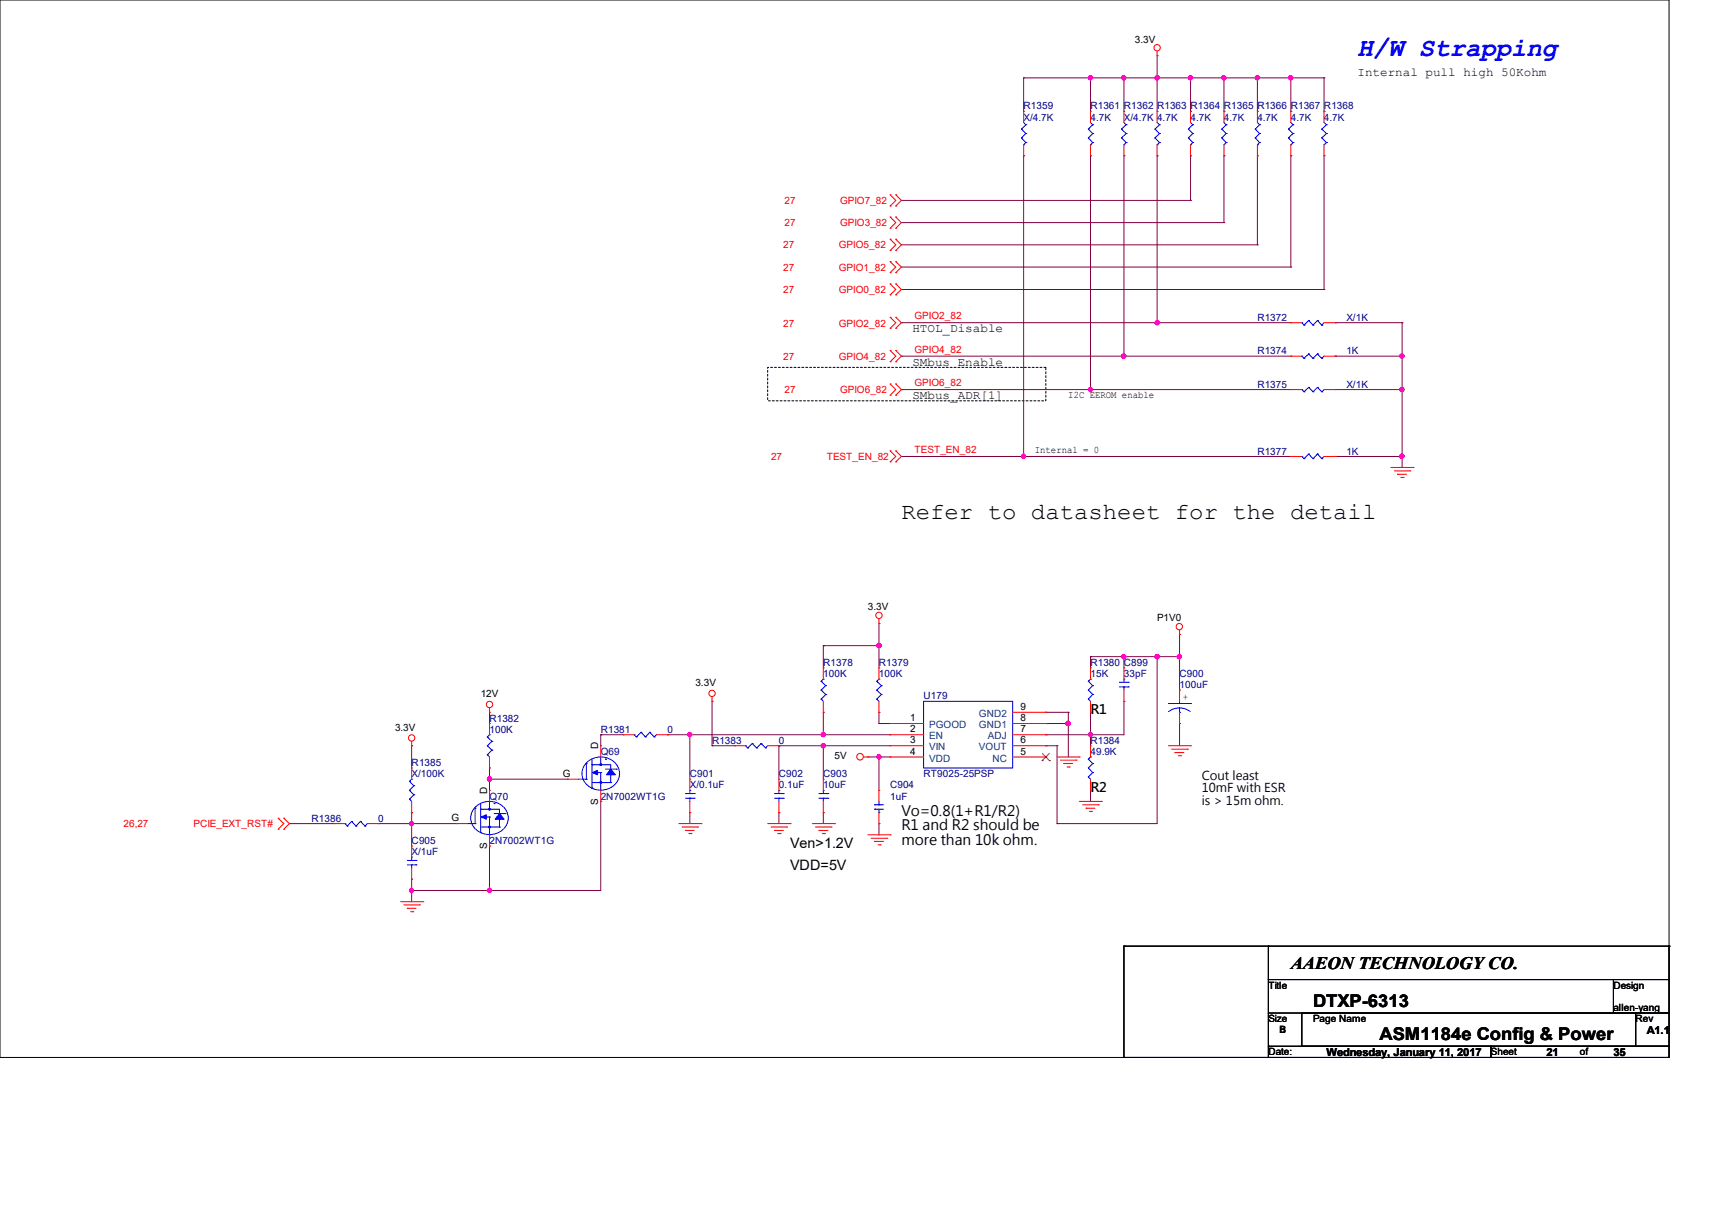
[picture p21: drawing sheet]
<svg xmlns="http://www.w3.org/2000/svg" width="297mm" height="210mm" viewBox="0 0 297 210" stroke-linecap="round" stroke-linejoin="round" font-family="sans-serif">
<defs><g id="words">
<text font-size="4.6" fill="#00f" x="235.5" y="9.7">H/W Strapping</text>
<text font-size="4" x="156.4" y="90.1">Refer to datasheet for the detail</text>
<g font-size="3">
<text x="223.9" y="168">AAEON TECHNOLOGY CO.</text>
<text x="227.8" y="174.6">DTXP-6313</text>
<text x="239.4" y="180.4">ASM1184e Config &amp; Power</text>
</g>
<g font-size="2.5">
<text x="156.4" y="141.5">Vo=0.8(1+R1/R2)</text>
<text x="156.4" y="144">R1 and R2 should be</text>
<text x="137.1" y="147">Ven&gt;1.2V</text>
<text x="156.4" y="146.5">more than 10k ohm.</text>
<text x="137.1" y="150.9">VDD=5V</text>
</g>
<g font-size="2.3">
<text x="189.2" y="123.9">R1</text>
<text x="189.2" y="137.4">R2</text>
</g>
<g font-size="2.1">
<text x="235.5" y="13.2">Internal pull high 50Kohm</text>
<text x="158.3" y="57.6">HTOL_Disable</text>
<text x="158.3" y="63.4">SMbus Enable</text>
<text x="158.3" y="69.2">SMbus_ADR[1]</text>
<text x="208.5" y="135.3">Cout least</text>
<text x="208.5" y="137.4">10mF with ESR</text>
<text x="208.5" y="139.5">is &gt; 15m ohm.</text>
</g>
<g font-size="1.9">
<text x="285.7" y="179.4">A1.1</text>
<text x="230.1" y="183.2">Wednesday, January 11, 2017</text>
<text x="268.3" y="183.2">21</text>
<text x="279.9" y="183.2">35</text>
</g>
<g font-size="1.7">
<text x="196.9" y="7.4">3.3V</text>
<text x="185.3" y="69">I2C EEROM enable</text>
<text x="179.5" y="78.6">Internal = 0</text>
<text x="150.6" y="105.8">3.3V</text>
<text x="200.7" y="107.8">P1V0</text>
<text x="120.6" y="119">3.3V</text>
<text x="83.4" y="120.9">12V</text>
<text x="157.9" y="125">1</text>
<text x="177" y="123.1">9</text>
<text x="177" y="125">8</text>
<text x="68.5" y="126.7">3.3V</text>
<text x="103.8" y="129.9" transform="rotate(-90 103.8 129.9)">D</text>
<text x="144.8" y="131.7">5V</text>
<text x="157.9" y="127">2</text>
<text x="157.9" y="128.9">3</text>
<text x="157.9" y="130.8">4</text>
<text x="177" y="127">7</text>
<text x="177" y="128.9">6</text>
<text x="177" y="130.8">5</text>
<text x="84.5" y="137.6" transform="rotate(-90 84.5 137.6)">D</text>
<text x="97.7" y="134.7">G</text>
<text x="78.4" y="142.4">G</text>
<text x="103.8" y="139.6" transform="rotate(-90 103.8 139.6)">S</text>
<text x="84.5" y="147.3" transform="rotate(-90 84.5 147.3)">S</text>
<text x="220" y="171.5">Title</text>
<text x="279.9" y="171.5">Design</text>
<text x="220" y="177.3">Size</text>
<text x="222" y="179.2">B</text>
<text x="227.8" y="177.3">Page Name</text>
<text x="279.9" y="175.3">allen-yang</text>
<text x="283.8" y="177.3">Rev</text>
<text x="220" y="183">Date:</text>
<text x="258.6" y="183">Sheet</text>
<text x="274.1" y="183">of</text>
</g>
<g font-size="1.7" fill="#000080">
<text x="177.6" y="19">R1359</text>
<text x="177.6" y="20.9">X/4.7K</text>
<text x="189.2" y="19">R1361 R1362 R1363 R1364 R1365 R1366 R1367 R1368</text>
<text x="189.2" y="20.9">4.7K</text>
<text x="195" y="20.9">X/4.7K 4.7K</text>
<text x="206.5" y="20.9">4.7K</text>
<text x="212.3" y="20.9">4.7K</text>
<text x="218.1" y="20.9">4.7K</text>
<text x="223.9" y="20.9">4.7K</text>
<text x="229.7" y="20.9">4.7K</text>
<text x="218.1" y="55.7">R1372</text>
<text x="233.6" y="55.7">X/1K</text>
<text x="218.1" y="61.5">R1374</text>
<text x="233.6" y="61.5">1K</text>
<text x="218.1" y="67.2">R1375</text>
<text x="233.6" y="67.2">X/1K</text>
<text x="218.1" y="78.8">R1377</text>
<text x="233.6" y="78.8">1K</text>
<text x="142.8" y="115.5">R1378</text>
<text x="142.8" y="117.4">100K</text>
<text x="152.5" y="115.5">R1379</text>
<text x="152.5" y="117.4">100K</text>
<text x="189.2" y="115.5">R1380 C899</text>
<text x="189.2" y="117.4">15K</text>
<text x="195" y="117.4">33pF</text>
<text x="204.6" y="117.4">C900</text>
<text x="204.6" y="119.4">100uF</text>
<text x="84.9" y="125.1">R1382</text>
<text x="160.2" y="121.3">U179</text>
<text x="84.9" y="127.1">100K</text>
<text x="104.2" y="127.1">R1381</text>
<text x="104.2" y="130.9">Q69</text>
<text x="115.8" y="127.1">0</text>
<text x="123.5" y="129">R1383</text>
<text x="135.1" y="129">0</text>
<text x="189.2" y="129">R1384</text>
<text x="189.2" y="130.9">49.9K</text>
<text x="71.4" y="132.9">R1385</text>
<text x="71.4" y="134.8">X/100K</text>
<text x="119.7" y="134.8">C901</text>
<text x="119.7" y="136.7">X/0.1uF</text>
<text x="135.1" y="134.8">C902</text>
<text x="135.1" y="136.7">0.1uF</text>
<text x="142.8" y="134.8">C903</text>
<text x="142.8" y="136.7">10uF</text>
<text x="154.4" y="136.7">C904</text>
<text x="160.2" y="134.8">RT9025-25PSP</text>
<text x="54.1" y="142.5">R1386</text>
<text x="65.6" y="142.5">0</text>
<text x="84.9" y="138.7">Q70</text>
<text x="104.2" y="138.7">2N7002WT1G</text>
<text x="154.4" y="138.7">1uF</text>
<text x="71.4" y="146.4">C905</text>
<text x="71.4" y="148.3">X/1uF</text>
<text x="84.9" y="146.4">2N7002WT1G</text>
</g>
<g font-size="1.7" fill="#f00">
<text x="136.1" y="35.4">27</text>
<text x="145.7" y="35.4">GPIO7_82</text>
<text x="136.1" y="39.2">27</text>
<text x="145.7" y="39.2">GPIO3_82</text>
<text x="135.9" y="43.1">27</text>
<text x="135.9" y="47">27</text>
<text x="145.5" y="43.1">GPIO5_82</text>
<text x="145.5" y="47">GPIO1_82</text>
<text x="135.9" y="50.8">27</text>
<text x="145.5" y="50.8">GPIO0_82</text>
<text x="135.9" y="56.6">27</text>
<text x="145.5" y="56.6">GPIO2_82</text>
<text x="158.7" y="55.4">GPIO2_82</text>
<text x="135.9" y="62.4">27</text>
<text x="145.5" y="62.4">GPIO4_82</text>
<text x="158.7" y="61.2">GPIO4_82</text>
<text x="136.1" y="68.2">27</text>
<text x="145.7" y="68.2">GPIO6_82</text>
<text x="158.7" y="67">GPIO6_82</text>
<text x="133.8" y="79.8">27</text>
<text x="143.4" y="79.8">TEST_EN_82</text>
<text x="158.7" y="78.6">TEST_EN_82</text>
<text x="21.4" y="143.5">26,27</text>
<text x="33.6" y="143.5">PCIE_EXT_RST#</text>
</g>
<g font-size="1.7" fill="#004080">
<text x="169.8" y="124.3">GND2</text>
<text x="161.2" y="126.3">PGOOD</text>
<text x="161.2" y="128.2">EN</text>
<text x="161.2" y="130.1">VIN</text>
<text x="169.8" y="126.3">GND1</text>
<text x="169.8" y="130.1">VOUT</text>
<text x="171.4" y="128.2">ADJ</text>
<text x="161.2" y="132.1">VDD</text>
<text x="172.2" y="132.1">NC</text>
</g>
<text font-size="1.7" fill="#00f" x="205.2" y="121.5">+</text>
</g></defs>
<g fill="none" stroke="#000" stroke-width=".17">
<path d="M0 0h289.6v183.4h-289.6zM195 164.1h.1M195 164.1h94.6M195 164.1v19.3M220 169.9h69.6v5.8h-69.6zM220 164.1h.1M220 164.1v5.8M220 175.7v5.7M225.8 175.7h58v5.7h-58zM279.9 175.7h.1M279.9 169.9v5.8M283.8 175.7h5.8v5.7h-5.8z"/>
<path d="M289.6 164.1h.1M195 183.4h.1M220 181.4h38.7v2h-38.7zM220 181.4h.1M220 183.4h.1M258.7 181.4h30.9v2h-30.9z"/>
</g>
<path d="M133.2 63.7h48.2v5.8h-48.2z" fill="none" stroke="#000" stroke-width=".17" stroke-dasharray=".3"/>
<g fill="none" stroke="#800040" stroke-width=".17">
<path d="M177.6 13.5h.1M177.6 13.5h52.1M177.6 13.5v5.8M189.2 13.5h.1M189.2 13.5v5.8M195 13.5h.1M195 13.5v5.8M200.7 13.5h.1M200.7 9.7h.1M200.7 9.7v9.6M206.5 19.3h.1M206.5 13.5h.1"/>
<path d="M206.5 13.5v5.8M212.3 19.3h.1M212.3 13.5h.1M212.3 13.5v5.8M218.1 19.3h.1M218.1 13.5h.1M218.1 13.5v5.8M223.9 13.5h.1M223.9 19.3h.1M223.9 13.5v5.8M229.7 19.3h.1M229.7 13.5h.1"/>
<path d="M229.7 13.5v5.8M156.4 34.8h50.1M156.4 38.6h55.9M177.6 27h.1M177.6 27v52.2M189.2 27h.1M189.2 27v40.6M195 27h.1M195 27v34.8M200.7 27h.1M200.7 27v29M206.5 34.8h.1"/>
<path d="M206.5 27h.1M206.5 27v7.8M212.3 38.6h.1M212.3 27h.1M212.3 27v11.6M218.1 27h.1M218.1 27v15.5M223.9 27h.1M223.9 27v19.3M229.7 27h.1M229.7 27v23.2M156.4 56h.1"/>
<path d="M156.4 42.5h61.7M156.4 46.3h67.5M156.4 50.2h73.3M156.4 56h67.5M200.7 56h.1M218.1 42.5h.1M223.9 46.3h.1M229.7 50.2h.1M231.6 56h.1M231.6 56h11.6M243.2 56h.1M243.2 56v25.1"/>
<path d="M156.4 67.6h.1M156.4 61.8h.1M156.4 79.2h.1M156.4 67.6h67.5M156.4 79.2h67.5M156.4 61.8h67.5M177.6 79.2h.1M189.2 67.6h.1M195 61.8h.1M231.6 79.2h.1M231.6 67.6h.1M231.6 61.8h.1"/>
<path d="M231.6 67.6h11.6M231.6 79.2h11.6M231.6 61.8h11.6M243.2 61.8h.1M243.2 79.2h.1M142.8 112h.1M142.8 112v3.8M142.8 112h9.7M152.5 112h.1M152.5 108.1h.1M152.5 108.1v7.7M189.2 113.9h.1"/>
<path d="M189.2 113.9h15.4M189.2 113.9v1.9M195 113.9h.1M195 113.9v1.9M200.7 113.9h.1M200.7 113.9v28.9h-17.3M204.6 110h.1M204.6 113.9h.1M204.6 110v9.7M71.4 129.3h.1M71.4 129.3v3.9M84.9 135.1h.1"/>
<path d="M84.9 133.2h.1M84.9 123.5h.1M84.9 135.1h13.6M84.9 123.5v2M84.9 133.2v3.9M104.2 127.4h.1M104.2 139h.1M104.2 127.4h3.9M104.2 127.4v1.9M104.2 139v15.4h-32.8M115.8 127.4h.1M115.8 127.4h38.6"/>
<path d="M119.7 127.4h.1M119.7 127.4v7.7M123.5 129.3h.1M123.5 121.6h.1M123.5 129.3h3.9M123.5 121.6v7.7M135.1 129.3h.1M135.1 129.3v5.8M135.1 129.3h19.3M142.8 123.5h.1M142.8 129.3h.1M142.8 127.4h.1"/>
<path d="M142.8 123.5v3.9M142.8 129.3v5.8M150.6 131.3h.1M150.6 131.3h3.8M152.5 123.5h.1M152.5 131.3h.1M152.5 125.5h.1M152.5 123.5v2M152.5 131.3v5.8M152.5 125.5h1.9M181.4 127.4h.1M181.4 123.5h.1"/>
<path d="M181.4 125.5h.1M181.4 129.3h.1M181.4 129.3h2M181.4 123.5h3.9M181.4 125.5h3.9M183.4 129.3h.1M183.4 129.3v13.5M185.3 125.5h.1M185.3 123.5h.1M185.3 123.5v7.8M189.2 123.5h.1M189.2 127.4h.1"/>
<path d="M189.2 137.1h.1M189.2 123.5v5.8M189.2 137.1v1.9M195 121.6h.1M195 121.6v5.8h-13.6M204.6 125.5h.1M204.6 125.5v3.8M50.2 142.8h.1M50.2 142.8h7.7M65.6 142.8h.1M65.6 142.8h13.6M71.4 154.4h.1"/>
<path d="M71.4 140.9h.1M71.4 152.5h.1M71.4 142.8h.1M71.4 140.9v5.8M71.4 152.5v3.9M84.9 154.4h.1M84.9 146.7h.1M84.9 146.7v7.7M119.7 140.9h.1M119.7 140.9v1.9M135.1 140.9h.1M135.1 140.9v1.9"/>
<path d="M142.8 140.9h.1M142.8 140.9v1.9M152.5 142.8h.1M152.5 142.8v2M183.4 142.8h.1"/>
</g>
<g fill="#f0f" stroke="#f0f" stroke-width=".17">
<circle cx="218.1" cy="13.5" r=".37"/>
<circle cx="223.9" cy="13.5" r=".38"/>
<circle cx="119.6" cy="127.4" r=".37"/>
<circle cx="152.5" cy="131.3" r=".38"/>
<circle cx="189.2" cy="127.4" r=".37"/>
<circle cx="142.8" cy="129.3" r=".38"/>
<circle cx="185.3" cy="125.5" r=".38"/>
<circle cx="204.6" cy="113.9" r=".38"/>
<circle cx="200.7" cy="113.9" r=".38"/>
<circle cx="194.9" cy="113.9" r=".38"/>
<circle cx="152.5" cy="112" r=".38"/>
<circle cx="206.5" cy="13.5" r=".37"/>
<circle cx="212.3" cy="13.5" r=".37"/>
<circle cx="142.8" cy="127.4" r=".38"/>
<circle cx="84.9" cy="135.1" r=".38"/>
<circle cx="71.4" cy="142.8" r=".37"/>
<circle cx="84.9" cy="154.4" r=".38"/>
<circle cx="71.4" cy="154.4" r=".37"/>
<circle cx="189.2" cy="67.5" r=".37"/>
<circle cx="194.9" cy="61.7" r=".38"/>
<circle cx="189.2" cy="13.5" r=".37"/>
<circle cx="200.7" cy="13.5" r=".38"/>
<circle cx="177.6" cy="79.1" r=".37"/>
<circle cx="243.2" cy="61.7" r=".38"/>
<circle cx="200.7" cy="56" r=".38"/>
<circle cx="194.9" cy="13.5" r=".38"/>
<circle cx="243.2" cy="67.5" r=".38"/>
<circle cx="243.2" cy="79.1" r=".38"/>
</g>
<g fill="none" stroke="#f00" stroke-width=".17">
<path d="M177.6 19.3h.1M177.6 19.3v2M189.2 19.3h.1M189.2 19.3v2M195 19.3h.1M195 19.3v2M200.7 9.7h.1M200.7 19.3h.1M200.7 8.9v.8M200.7 19.3v2M206.5 19.3h.1M206.5 19.3v2"/>
<path d="M212.3 19.3h.1M212.3 19.3v2M218.1 19.3h.1M218.1 19.3v2M223.9 19.3h.1M223.9 19.3v2M229.7 19.3h.1M229.7 19.3v2M154.4 39.6h.1M154.4 37.6h.1M154.4 35.7h.1M154.4 33.8h.1"/>
<path d="M154.4 37.6l1 1-1 1M154.4 33.8l1 1-1 .9M155.4 37.6h.1M155.4 39.6h.1M155.4 33.8h.1M155.4 35.7h.1M155.4 37.6l1 1-1 1M155.4 33.8l1 1-1 .9M177.6 27h.1M177.6 25.1v1.9M189.2 27h.1M189.2 25.1v1.9"/>
<path d="M195 27h.1M195 25.1v1.9M200.7 27h.1M200.7 25.1v1.9M206.5 27h.1M206.5 25.1v1.9M212.3 27h.1M212.3 25.1v1.9M218.1 27h.1M218.1 25.1v1.9M223.9 27h.1M223.9 25.1v1.9"/>
<path d="M229.7 27h.1M229.7 25.1v1.9M154.4 56.9h.1M154.4 55h.1M154.4 51.1h.1M154.4 49.2h.1M154.4 43.4h.1M154.4 41.5h.1M154.4 47.3h.1M154.4 45.4h.1M154.4 55l1 1-1 .9M154.4 49.2l1 1-1 .9"/>
<path d="M154.4 41.5l1 1-1 .9M154.4 45.4l1 .9-1 1M155.4 55h.1M155.4 56.9h.1M155.4 49.2h.1M155.4 51.1h.1M155.4 41.5h.1M155.4 43.4h.1M155.4 45.4h.1M155.4 47.3h.1M155.4 55l1 1-1 .9M155.4 49.2l1 1-1 .9"/>
<path d="M155.4 41.5l1 1-1 .9M155.4 45.4l1 .9-1 1M223.9 56h.1M223.9 56h1.9M229.7 56h1.9M231.6 56h.1M154.4 62.7h.1M154.4 60.8h.1M154.4 68.5h.1M154.4 66.6h.1M154.4 78.2h.1M154.4 60.8l1 1-1 .9"/>
<path d="M154.4 66.6l1 1-1 .9M154.4 78.2l1 1-1 .9M155.4 60.8h.1M155.4 62.7h.1M155.4 66.6h.1M155.4 68.5h.1M155.4 78.2h.1M155.4 60.8l1 1-1 .9M155.4 66.6l1 1-1 .9M155.4 78.2l1 1-1 .9M223.9 61.8h.1M223.9 79.2h.1"/>
<path d="M223.9 67.6h.1M223.9 61.8h1.9M223.9 79.2h1.9M223.9 67.6h1.9M229.7 61.8h1.9M229.7 79.2h1.9M229.7 67.6h1.9M231.6 61.8h.1M231.6 79.2h.1M231.6 67.6h.1M154.4 80.1h.1M155.4 80.1h.1"/>
<path d="M241.3 81.1h3.9M241.9 81.7h2.7M242.4 82.3h.1M242.4 82.3h1.6M243 82.8h.4M243.4 82.8h.1M244.6 81.7h.1M245.2 81.1h.1M142.8 115.8h.1M142.8 115.8v2M152.5 108.1h.1M152.5 115.8h.1"/>
<path d="M152.5 107.3v.8M152.5 115.8v2M189.2 115.8h.1M189.2 115.8v2M195 115.8h.1M195 115.8v2M195 119.7v1.9M204.6 110h.1M204.6 119.7h.1M204.6 109.3v.7M204.6 119.7v1.9M71.4 129.3h.1"/>
<path d="M71.4 133.2h.1M71.4 128.6v.7M71.4 133.2v1.9M71.4 139v1.9M84.9 123.5h.1M84.9 137.1h.1M84.9 133.2h.1M84.9 125.5h.1M84.9 122.8v.7M84.9 125.5v1.9M84.9 131.3v1.9M84.9 137.1v1.9"/>
<path d="M98.5 135.1h.1M98.5 135.1h1.9M104.2 129.3h.1M104.2 139h.1M104.2 129.3v2M104.2 137.1v1.9M108.1 127.4h.1M108.1 127.4h1.9M113.9 127.4h1.9M115.8 127.4h.1M119.7 135.1h.1M119.7 135.1v2"/>
<path d="M119.7 139v1.9M123.5 121.6h.1M123.5 120.9v.7M127.4 129.3h.1M127.4 129.3h1.9M133.2 129.3h1.9M135.1 129.3h.1M135.1 135.1h.1M135.1 135.1v2M135.1 139v1.9M142.8 135.1h.1M142.8 123.5h.1"/>
<path d="M142.8 121.6v1.9M142.8 135.1v2M142.8 139v1.9M149.8 131.3h.8M150.6 131.3h.1M152.5 137.1h.1M152.5 123.5h.1M152.5 121.6v1.9M152.5 137.1v1.9M154.4 125.5h.1M154.4 127.4h.1M154.4 129.3h.1"/>
<path d="M154.4 131.3h.1M154.4 131.3h5.8M154.4 129.3h5.8M154.4 125.5h5.8M154.4 127.4h5.8M175.7 131.3h5.7M175.7 129.3h5.7M175.7 125.5h5.7M175.7 127.4h5.7M175.7 123.5h5.7M181.4 123.5h.1M181.4 125.5h.1"/>
<path d="M181.4 127.4h.1M181.4 129.3h.1M181.4 131.3h.1M183.4 131.3h3.8M184 131.8h2.7M184.5 132.4h.1M184.5 132.4h1.6M185.1 133h.4M185.5 133h.1M186.7 131.8h.1M187.2 131.3h.1M187.2 139h3.9"/>
<path d="M187.8 139.6h2.7M189.2 137.1h.1M189.2 129.3h.1M189.2 123.5h.1M189.2 121.6v1.9M189.2 129.3v2M189.2 135.1v2M190.5 139.6h.1M191.1 139h.1M195 121.6h.1M202.7 129.3h3.8M203.3 129.9h2.7"/>
<path d="M203.8 130.5h.1M203.8 130.5h1.6M204.4 131.1h.4M204.6 125.5h.1M204.6 123.5v2M204.8 131.1h.1M206 129.9h.1M206.5 129.3h.1M48.3 143.8h.1M48.3 141.9h.1M48.3 141.9l.9 .9-.9 1M49.2 141.9h.1"/>
<path d="M49.2 143.8h.1M49.2 141.9l1 .9-1 1M57.9 142.8h.1M57.9 142.8h2M63.7 142.8h1.9M65.6 142.8h.1M69.5 156.4h3.9M70.1 156.9h2.7M70.7 157.5h.1M70.7 157.5h1.5M71.2 158.1h.4M71.4 140.9h.1"/>
<path d="M71.4 152.5h.1M71.4 146.7h.1M71.4 146.7v1.9M71.4 150.6v1.9M71.6 158.1h.1M72.8 156.9h.1M73.4 156.4h.1M79.2 142.8h.1M79.2 142.8h1.9M84.9 146.7h.1M84.9 144.8v1.9M117.8 142.8h3.8"/>
<path d="M118.3 143.4h2.7M118.9 144h.1M118.9 144h1.5M119.5 144.6h.4M119.7 140.9h.1M119.9 144.6h.1M121 143.4h.1M121.6 142.8h.1M133.2 142.8h3.9M133.8 143.4h2.7M134.4 144h.1M134.4 144h1.5"/>
<path d="M134.9 144.6h.4M135.1 140.9h.1M135.3 144.6h.1M136.5 143.4h.1M137.1 142.8h.1M140.9 142.8h3.9M141.5 143.4h2.7M142.1 144h.1M142.1 144h1.5M142.7 144.6h.3M142.8 140.9h.1M143 144.6h.1"/>
<path d="M144.2 143.4h.1M144.8 142.8h.1M150.6 144.8h3.8M151.1 145.4h2.7M151.7 145.9h.1M151.7 145.9h1.6M152.3 146.5h.4M152.5 142.8h.1M152.5 140.9v1.9M152.7 146.5h.1M153.8 145.4h.1M154.4 144.8h.1"/>
<path d="M188.4 140.2h.1M188.4 140.2h1.5M189 140.7h.4M189.4 140.7h.1"/>
<circle cx="200.7" cy="8.3" r=".55"/>
<circle cx="152.5" cy="106.7" r=".55"/>
<circle cx="204.6" cy="108.7" r=".55"/>
<circle cx="71.4" cy="128" r=".55"/>
<circle cx="84.9" cy="122.2" r=".55"/>
<circle cx="123.5" cy="120.2" r=".55"/>
<circle cx="149.2" cy="131.2" r=".57"/>
</g>
<g fill="none" stroke="#00f" stroke-width=".17">
<path d="M177.2 22.4h.1M177.2 23.9h.1M177.2 23.9l.8 .8M177.2 22.4l.8 .8M177.6 25.1h.1M177.6 21.3l.4 .3M178 24.7h.1M178 21.6h.1M178 23.2h.1M178 24.7l-.4 .4M178 21.6l-.8 .8M178 23.2l-.8 .7"/>
<path d="M188.8 22.4h.1M188.8 23.9h.1M188.8 23.9l.8 .8M188.8 22.4l.8 .8M189.2 25.1h.1M189.2 21.3l.4 .3M189.6 24.7h.1M189.6 21.6h.1M189.6 23.2h.1M189.6 24.7l-.4 .4M189.6 21.6l-.8 .8M189.6 23.2l-.8 .7"/>
<path d="M194.6 22.4h.1M194.6 23.9h.1M194.6 23.9l.8 .8M194.6 22.4l.8 .8M195 25.1h.1M195 21.3l.4 .3M195.4 24.7h.1M195.4 21.6h.1M195.4 23.2h.1M195.4 24.7l-.4 .4M195.4 21.6l-.8 .8M195.4 23.2l-.8 .7"/>
<path d="M200.4 22.4h.1M200.4 23.9h.1M200.4 23.9l.8 .8M200.4 22.4l.8 .8M200.7 25.1h.1M200.7 21.3l.5 .3M201.2 24.7h.1M201.2 21.6h.1M201.2 23.2h.1M201.2 24.7l-.5 .4M201.2 21.6l-.8 .8M201.2 23.2l-.8 .7"/>
<path d="M206.2 22.4h.1M206.2 23.9h.1M206.2 23.9l.7 .8M206.2 22.4l.7 .8M206.5 25.1h.1M206.5 21.3l.4 .3M206.9 24.7h.1M206.9 21.6h.1M206.9 23.2h.1M206.9 24.7l-.4 .4M206.9 21.6l-.7 .8M206.9 23.2l-.7 .7"/>
<path d="M212 22.4h.1M212 23.9h.1M212 23.9l.7 .8M212 22.4l.7 .8M212.3 25.1h.1M212.3 21.3l.4 .3M212.7 24.7h.1M212.7 21.6h.1M212.7 23.2h.1M212.7 24.7l-.4 .4M212.7 21.6l-.7 .8M212.7 23.2l-.7 .7"/>
<path d="M217.8 22.4h.1M217.8 23.9h.1M217.8 23.9l.7 .8M217.8 22.4l.7 .8M218.1 25.1h.1M218.1 21.3l.4 .3M218.5 24.7h.1M218.5 21.6h.1M218.5 23.2h.1M218.5 24.7l-.4 .4M218.5 21.6l-.7 .8M218.5 23.2l-.7 .7"/>
<path d="M223.5 22.4h.1M223.5 23.9h.1M223.5 23.9l.8 .8M223.5 22.4l.8 .8M223.9 25.1h.1M223.9 21.3l.4 .3M224.3 24.7h.1M224.3 21.6h.1M224.3 23.2h.1M224.3 24.7l-.4 .4M224.3 21.6l-.8 .8M224.3 23.2l-.8 .7"/>
<path d="M229.3 22.4h.1M229.3 23.9h.1M229.3 23.9l.8 .8M229.3 22.4l.8 .8M229.7 25.1h.1M229.7 21.3l.4 .3M230.1 24.7h.1M230.1 21.6h.1M230.1 23.2h.1M230.1 24.7l-.4 .4M230.1 21.6l-.8 .8M230.1 23.2l-.8 .7"/>
<path d="M225.8 56h.1M225.8 56l.4 .4M226.2 56.4h.1M227 55.6h.1M227 55.6l-.8 .8M227 55.6l.8 .8M227.8 56.4h.1M228.6 55.6h.1M228.6 55.6l.7 .8M228.6 55.6l-.8 .8M229.3 56.4h.1M229.7 56l-.4 .4"/>
<path d="M225.8 61.8h.1M225.8 79.2h.1M225.8 67.6h.1M225.8 61.8l.4 .3M225.8 79.2l.4 .3M225.8 67.6l.4 .3M226.2 62.1h.1M226.2 79.5h.1M226.2 67.9h.1M227 61.4h.1M227 78.7h.1M227 67.2h.1"/>
<path d="M227 61.4l-.8 .7M227 61.4l.8 .7M227 78.7l-.8 .8M227 78.7l.8 .8M227 67.2l-.8 .7M227 67.2l.8 .7M227.8 62.1h.1M227.8 79.5h.1M227.8 67.9h.1M228.6 61.4h.1M228.6 78.7h.1M228.6 67.2h.1"/>
<path d="M228.6 61.4l.7 .7M228.6 61.4l-.8 .7M228.6 78.7l.7 .8M228.6 78.7l-.8 .8M228.6 67.2l.7 .7M228.6 67.2l-.8 .7M229.3 62.1h.1M229.3 79.5h.1M229.3 67.9h.1M229.7 61.8l-.4 .3M229.7 79.2l-.4 .3M229.7 67.6l-.4 .3"/>
<path d="M142.5 118.2h.1M142.5 119.7h.1M142.5 118.2l.8 .7M142.5 119.7l.8 .7M142.8 117.8h.1M142.8 117.8l-.3 .4M143.3 118.9h.1M143.3 118.9l-.8 .8M152.1 118.2h.1M152.1 119.7h.1M152.1 118.2l.8 .7M152.1 119.7l.8 .7"/>
<path d="M152.5 117.8h.1M152.5 117.8l-.4 .4M152.9 118.9h.1M152.9 118.9l-.8 .8M188.8 118.2h.1M188.8 119.7h.1M188.8 118.2l.8 .7M188.8 119.7l.8 .7M189.2 117.8h.1M189.2 117.8l-.4 .4M189.6 118.9h.1M189.6 118.9l-.8 .8"/>
<path d="M194.2 118.3h1.5M194.2 119.1h1.5M195 117.8h.1M195 119.1h.1M195 117.8v.5M195 119.1v.6M195.7 118.3h.1M195.7 119.1h.1M71 135.5h.1M71 138.6h.1M71 137.1h.1M71 135.5l.8 .8"/>
<path d="M71 138.6l.4 .4M71 137.1l.8 .7M71.4 135.1h.1M71.4 135.1l-.4 .4M71.8 137.8h.1M71.8 136.3h.1M71.8 137.8l-.8 .8M71.8 136.3l-.8 .8M83.4 139.4v5M84.5 127.8h.1M84.5 130.9h.1M84.5 129.3h.1"/>
<path d="M84.5 127.8l.8 .8M84.5 130.9l.4 .4M84.5 129.3l.8 .8M84.9 127.4h.1M84.9 139v1.3M84.9 127.4l-.4 .4M85.3 130.1h.1M85.3 128.6h.1M85.3 130.1l-.8 .8M85.3 128.6l-.8 .7M85.7 139.4h.1M100.4 135.1h1.3"/>
<path d="M101.7 132.4a3.4 3.4 0 0 1 5.7 1.1 3.2 3.2 0 0 1-1.3 3 3.2 3.2 0 0 1-3.3 .2 2.71 2.71 0 0 1-1.1-4.3zM101.7 135.1h.1M101.7 132.4h.1M101.7 132.4v2.7M102.7 136.7h.1M102.7 132.6h.1M102.7 131.7v5M102.7 132.6h3.3v1M102.7 135.7h3.3M103.7 134h.5M104.2 132.6h.1M104.2 134h.1"/>
<path d="M104.2 137.1h.1M104.2 131.3v1.3M104.2 134v3.1M105 131.7h.1M105 133.4h1.9M106 135.7h.1M106 133.6h.1M106 134.4h.1M106 134.4v1.3M106.9 133.4h.1M110 127.4h.1M110 127.4l.4 .4"/>
<path d="M110.4 127.8h.1M111.2 127h.1M111.2 127l-.8 .8M111.2 127l.8 .8M112 127.8h.1M112.7 127h.1M112.7 127l.8 .8M112.7 127l-.7 .8M113.5 127.8h.1M113.9 127.4l-.4 .4M118.9 137.6h1.5M118.9 138.4h1.5"/>
<path d="M119.7 137.1h.1M119.7 138.4h.1M119.7 137.1v.5M119.7 138.4v.6M120.4 137.6h.1M120.4 138.4h.1M129.3 129.3h.1M129.3 129.3l.4 .4M129.7 129.7h.1M130.5 128.9h.1M130.5 128.9l-.8 .8M130.5 128.9l.8 .8"/>
<path d="M131.3 129.7h.1M132 128.9h.1M132 128.9l.8 .8M132 128.9l-.7 .8M132.8 129.7h.1M133.2 129.3l-.4 .4M134.4 137.6h1.5M134.4 138.4h1.5M135.1 137.1h.1M135.1 138.4h.1M135.1 137.1v.5M135.1 138.4v.6"/>
<path d="M135.9 137.6h.1M135.9 138.4h.1M142.1 137.6h1.5M142.1 138.4h1.5M142.5 121.2h.1M142.5 121.2l.3 .4M142.8 137.1h.1M142.8 138.4h.1M142.8 137.1v.5M142.8 138.4v.6M143.3 120.4h.1M143.3 120.4l-.8 .8"/>
<path d="M143.6 137.6h.1M143.6 138.4h.1M151.7 139.6h.1M151.7 139.6h1.6M152.1 121.2h.1M152.1 121.2l.4 .4M152.5 139.6h.1M152.5 139v.6M152.9 120.4h.1M152.9 120.4l-.8 .8M160.2 121.6h15.5v11.6h-15.5zM188.8 131.7h.1"/>
<path d="M188.8 134.7h.1M188.8 133.2h.1M188.8 121.2h.1M188.8 131.7l.8 .7M188.8 134.7l.4 .4M188.8 133.2l.8 .8M188.8 121.2l.4 .4M189.2 131.3h.1M189.2 131.3l-.4 .4M189.6 134h.1M189.6 132.4h.1M189.6 120.4h.1"/>
<path d="M189.6 134l-.8 .7M189.6 132.4l-.8 .8M189.6 120.4l-.8 .8M202.7 122h3.8M204.6 123.5h.1M204.6 122h.1M204.6 122.8l-.8 .1-1.1 .5M204.6 122.8l1.2 .2 .7 .4M204.6 121.6v.4M204.6 122.8v.7M206.5 122h.1M59.9 142.8h.1"/>
<path d="M59.9 142.8l.3 .5M60.2 143.3h.1M61 142.5h.1M61 142.5l-.8 .8M61 142.5l.8 .8M61.8 143.3h.1M62.5 142.5h.1M62.5 142.5l.8 .8M62.5 142.5l-.7 .8M63.3 143.3h.1M63.7 142.8l-.4 .5M70.7 149.2h1.5"/>
<path d="M70.7 150h1.5M71.4 148.6h.1M71.4 150h.1M71.4 148.6v.6M71.4 150v.6M72.2 149.2h.1M72.2 150h.1M81.1 142.8h1.3M82.4 140.1a3.4 3.4 0 0 1 5.7 1.1 3.2 3.2 0 0 1-1.3 3 3.2 3.2 0 0 1-3.3 .2 2.71 2.71 0 0 1-1.1-4.3zM82.4 142.8h.1M82.4 140.2h.1M82.4 140.2v2.6"/>
<path d="M83.4 144.4h.1M83.4 140.3h.1M83.4 140.3h3.3v1M83.4 143.4h3.3M84.4 141.7h.5M84.9 140.3h.1M84.9 141.7h.1M84.9 144.8h.1M84.9 141.7v3.1M85.7 141.1h1.9M86.7 143.4h.1M86.7 141.3h.1"/>
<path d="M86.7 142.1h.1M86.7 142.1v1.3M87.6 141.1h.1M151.7 140.3h.1M151.7 140.3h1.6M152.5 140.9h.1M152.5 140.3v.6"/>
</g>
<path d="M180.8 131.9h.1M180.8 130.7l1.3 1.2M182 130.7l-1.2 1.2M182.1 131.9h.1" fill="none" stroke="#804000" stroke-width=".17"/>
<g fill="#00f" stroke="#00f" stroke-width=".17">
<path d="M86.7 141.1l.8 1h-1.6z"/>
<path d="M106 133.4l.8 1h-1.6z"/>
<path d="M83.4 141.7l1-.4v.8z" fill-rule="evenodd"/>
<path d="M102.7 134l1-.4v.8z" fill-rule="evenodd"/>
<circle cx="84.9" cy="140.3" r=".17"/>
<circle cx="84.9" cy="143.4" r=".17"/>
<circle cx="104.2" cy="132.6" r=".17"/>
<circle cx="104.2" cy="135.7" r=".17"/>
</g>
<use href="#words"/>
</svg>
